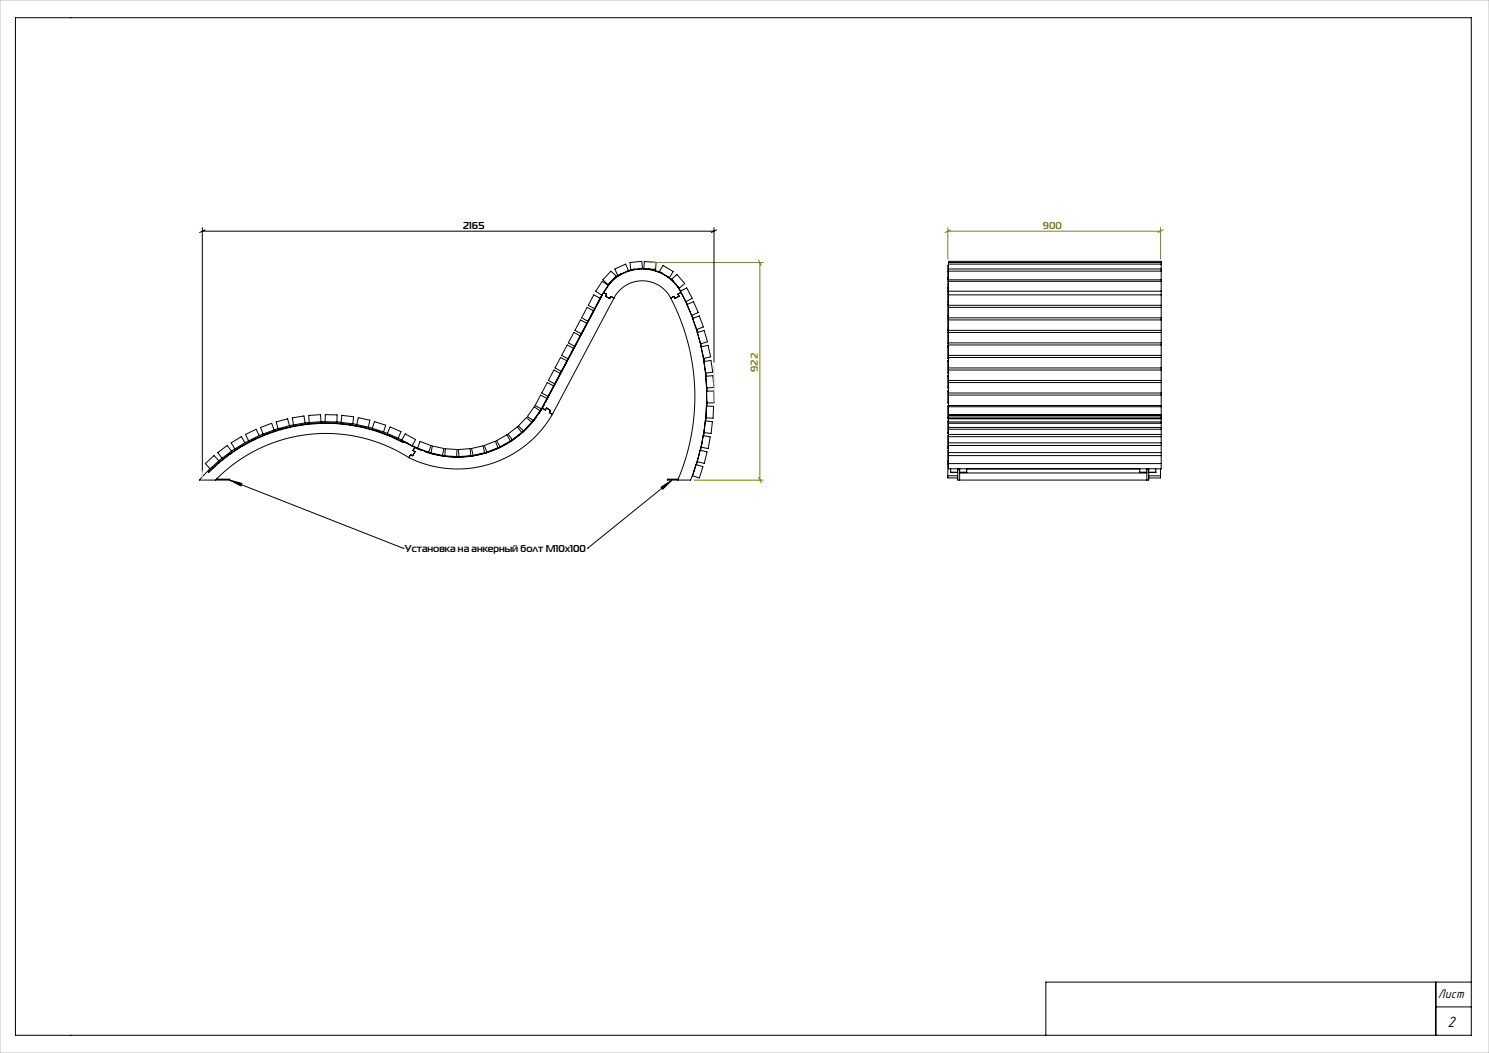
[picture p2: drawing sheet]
<svg xmlns="http://www.w3.org/2000/svg" width="420mm" height="297mm" viewBox="0 0 420 297" stroke-linecap="round" stroke-linejoin="round" font-family="sans-serif">
<defs><g id="words">
<text font-size="4.4" x="408.3" y="289.8">2</text>
<text font-size="3.7" x="405.6" y="281.4">Лист</text>
<g font-size="2.8">
<text x="130.5" y="64.7">2165</text>
<text x="114.2" y="155.7">Установка на анкерный болт М10х100</text>
</g>
<g font-size="2.8" fill="#808000">
<text x="294.1" y="64.7">900</text>
<text x="213.8" y="104.9" transform="rotate(-90 213.8 104.9)">922</text>
</g>
</g></defs>
<g fill="none" stroke="#000" stroke-width=".28">
<path d="M4.4 5h410.6v287h-410.6zM57.1 64.2v68.9M57.1 65.2h144.3M57.8 64.8l-1.5 .8M172.1 79.8l-2.4 3.4-1.7-1.1 1.9-2.7 1.6 1.1M172.1 79.8l-2.2 3.4M172.3 76.5l1.5 1.3-2.3 2.5-1.4-1.4zM173.4 78.3l.1 .1M173.4 75.9l3.1-1.4 .8 1.8-3 1.4zM173.5 78.4l-1.4 1.4M175.2 77.4l-1.5 1-1.6 1.4M175.2 77.4l-1.7 1"/>
<path d="M177 76.6l-1.8 .8M177.7 74l3.3-.3 .2 2-3.3 .3zM178.9 75.9l.1 .2M179 76.1l-2 .5M180.9 75.9l-1.9 .2M180.9 75.9l2 .1M181.6 75.8l.1-2 3.4 .2-.2 2-4-.1M182.9 76l2 .3M184.9 76.3l1.8 .8M184.9 76.3l1.8 .9M186.7 77.1l1.7 1M187 74.9l2.9 1.7-1.1 1.7-2.8-1.7z"/>
<path d="M188.4 78.1l1.6 1.2M189.4 78.7l1.6-1.3 2.1 2.6-1.5 1.3zM190 79.3l2 2.8M201.4 64.2v38M202.2 64.8l-1.6 .8M267.3 78.3h.2M267.3 76.6h.2M267.3 78.7h.2M267.5 73.7h60v58.5h-60zM267.5 74.9h-.2v14.1h.2M267.5 79.4h60M267.5 78.9h60"/>
<path d="M267.5 76.5h60M267.5 75.9h60M267.5 74.5h60M267.5 74h60M161.8 98.2l-1.8-.9-1.6 2.9 1.8 1M163.6 94.7l-1.7-.9-1.6 2.9 1.8 .9M165.5 91.2l-1.8-1-1.5 3 1.7 .9M167.4 87.6l-1.8-.9-1.5 2.9 1.7 1M169.3 84.1l-1.8-.9-1.6 2.9 1.8 .9M169.9 83.2l-15.9 30M169.9 83.2l-9.7 18M169.9 83.2l-17.2 32.4"/>
<path d="M170.3 82.6l.8 .4-.3 .6 1.2 .6 .3-.6 .9 .5M173.2 84.1l-17.4 32.8M189.2 84.1a9 9 0 0 0-16 0M189.2 84.1a60 60 0 0 1 2 51.3M191.2 80.8l1 1.8M191.9 82.1l1.8-.9 1.6 2.9-1.8 1zM192.1 82.5l-.9 .5 .3 .5-1.1 .7-.3-.6-.9 .5M192.2 82.6l1.7 3.6M192.2 82.6h.1M193.5 85.1l.4 .8M193.8 85.9l1.8-.8 1.4 3-1.9 .9zM193.9 86.2l1.5 3.7"/>
<path d="M193.9 86.2h.1M195.2 88.9l.3 .9M195.4 89.8l1.8-.7 1.2 3.1-1.9 .7zM195.4 89.9l1.3 3.8M195.4 89.9h.1M196.6 92.9l.2 .7M196.7 93.7l1 3.8M196.7 93.8l1.9-.6 1 3.2-1.9 .6zM196.8 93.6l-.1 .1M196.8 93.6v.1M197.7 97l.1 .5M197.7 97.5l.8 3.9"/>
<path d="M197.8 97.8l1.9-.4 .8 3.3-2 .4zM197.8 97.5l.1 .3M197.8 97.5h-.1M267.3 85.9h.2M267.3 85.1h.2M267.3 89.8h.2M267.3 81.3h.2M267.3 97.8h.2M267.5 96.7h60M267.5 89.1h-.2v3.8h.2M267.5 93.2h-.2v3.8h.2M267.5 97.4h-.2v3.7h.2"/>
<path d="M267.5 97.3h60M267.5 86.1h60M267.5 83.2h60M267.5 89.6h60M267.5 86.7h60M267.5 93.2h60M267.5 90.2h60M327.5 93.8h-60.2M327.5 82.1h-60.2M82.5 117.9l3.2-.6 .4 2-3.3 .5zM82.8 119.8l-1.2 .3M86.8 119.5l-3.9 .7"/>
<path d="M86.8 119.5v.2M86.8 119.7l-3.9 .5M87.2 119.2l-1.1 .1M90.6 118.9l-.2-2-3.3 .3 .1 2M90.6 118.9l-3.4 .3M90.8 119.3l4 .2zM90.8 119.3l-4 .2M90.8 119.3l-4 .4M91.7 118.9h-1.2M91.8 116.9l3.3 .1-.1 2-3.3-.1zM94.7 119.3l4 .6zM95 119l1.2 .1"/>
<path d="M96.2 119.1l3.3 .4M96.2 119.1l.2-1.9 3.3 .4-.2 1.9M98.7 119.7l3.9 .9zM99.5 119.5l1.1 .2M100.6 119.8l3.3 .7M100.6 119.8l.5-2 3.2 .7-.4 2M150 119.1l-1.5-1.4-2.3 2.4 1.5 1.4M150.3 118.8l-2.8 2.9M150.3 118.8h.1M150.4 118.9l-2.9 2.8M151.2 117.7v.1M151.2 117.8a27.5 27.5 0 0 1-31.3 9.5"/>
<path d="M152.3 115.9l-1.6-1.2-1.9 2.8 1.6 1.1M152.6 115.5l.1 .1M152.6 115.5l-2.3 3.3M152.7 115.6l-2.3 3.2M153 115.1l-1 1.5M153 115.1l.8 .5 .4-.5 1.1 .7-.3 .6 .8 .5M153.4 114.2h.1M153.5 114.2l-.5 .9M154 113.2h.1M154.3 112.4l-1.8-1-1.6 3 1.8 .9M155.8 116.9a31 31 0 0 1-40.5 12.2M156.1 108.8l-1.7-.9-1.6 2.9 1.8 1"/>
<path d="M158 105.3l-1.8-.9-1.5 2.9 1.7 .9M159.9 101.8l-1.8-1-1.5 3 1.7 .9M160.2 101.2l-7.6 14.3M198.5 101.4l.5 4M198.5 101.1l.1 .3M198.6 102l1.9-.3 .6 3.2-2 .4zM198.6 101.4l.1 .6M198.6 101.4h-.1M199 118.7l1.9 .2-.3 3.3-2-.2zM199 105.3l.3 4M199.1 106.1l2-.1 .3 3.3-2 .2zM199.1 117.3h.1"/>
<path d="M199.1 117.3l-.5 3.9M199.1 105.3h.1M199.1 105.3l.1 .8M199.1 105.3l-.1 .1M199.2 117.9l-.1 .8M199.3 114.5l2 .1-.2 3.3h-2zM199.3 109.3v4M199.3 110.3h2l.1 3.3-2 .1zM199.3 113.3l-.2 4M199.3 113.3h.1M199.4 109.3h-.1M199.4 109.5v.8"/>
<path d="M199.4 113.7v.8M267.3 110.3h.2M267.3 117.9h.2M267.3 106.1h.2M267.3 102h.2M267.5 114.4h60M267.5 111.4h60M267.5 110.8h60M267.5 107.9h60M267.5 101.7h-.2v3.6h.2M267.5 106h-.2v3.5h.2M267.5 110.3h-.2v3.4h.2"/>
<path d="M267.5 114.5h-.2v3.4h.2M267.5 118.7h-.2v3.5h.2M267.5 114.7h60M267.5 107.3h60M267.5 104.4h60M267.5 100.2h60M267.5 103.8h60M267.5 100.8h60M267.5 119.4h60M267.5 117.9h60M267.5 117.3h60M267.5 119h60"/>
<path d="M267.5 118.1h60M267.5 116.9h60M267.5 117.2h60M57.9 130.8l2.5-2.3 1.3 1.5-2.4 2.2zM58.8 133.2l3-2.7zM59.2 132.7l-.2-.2-2.7 2.9h8.5M59.8 131.8l.2 .2M61 135.1h3.8v.3M62.6 129.2l-.9 .8M64.8 135.4l3.4 1-.3 .7zM64.8 135.4l48.9 19.2M64.8 128l-3.1 2.6 3.2-2.5"/>
<path d="M64.8 128l.1 .1M65.2 124.9l2.9-1.7 1 1.7-2.8 1.7zM65.3 127.2l-2.7 2.1M65.3 127.2l-1.2-1.6-2.7 2.1 1.2 1.6M66.2 126.6l-.9 .6M68.1 125.8l.1 .2M68.1 125.8l-3.3 2.2M68.2 125.9l-3.3 2.2M70.1 124.3l-1 .6M71.7 124l-3.6 1.8M71.7 124l-3.5 2M73.1 122.9l-.9-1.8-3 1.4 .9 1.8"/>
<path d="M73.1 122.9l-3 1.4M74.2 122.4l-1.1 .5M75.3 122.3l-3.7 1.8M75.3 122.3v.2M75.3 122.5l-3.7 1.6M77.3 121.3l-3.1 1.1M77.3 121.3l-.7-1.9-3.1 1.2 .7 1.8M78.4 120.9l-1.1 .4M79.1 121.2l-3.8 1.3M79.1 121.2l-3.9 1.2M81.6 120.1l-.5-2-3.2 .9 .5 1.9M81.6 120.1l-3.2 .8"/>
<path d="M82.9 120.1l-3.9 1.1M102.6 120.5l3.8 1.1M103.9 120.5l1.1 .3M105 120.8l.6-1.9 3.2 1-.6 1.9M105 120.8l3.2 1M106.4 121.6l3.8 1.4M108.2 121.8l1.1 .4M109.3 122.3l.7-1.9 3.1 1.4-.8 1.8M109.3 122.3l3 1.3M110.1 123l3.6 1.8zM112.3 123.6l1.1 .5M114.3 122.4l2.9 1.6-.9 1.7-3-1.6z"/>
<path d="M115 125.1l-1-.4 3.5 1.8M115.3 129.1a43.5 43.5 0 0 0-54.5 6.3M116.3 125.7l1.3 .6M116.9 126.1l.1 .1M117 126.2l2 .8M117 126.2l-.5 .9 .6 .3-.7 1.2-.6-.4-.5 .9M117.6 126.5l3.8 1.2M117.6 126.3v.2M117.6 126.3l3.8 1.4M117.8 126.4l.7-1.9 3.1 1.2-.7 1.9M121.4 127.7l3.8 1M121.4 127.7l3.9 .9"/>
<path d="M121.5 127.8l.5-2 3.2 .7-.4 2M125.3 128.7l4 .2M125.3 128.6l-.1 .1M125.3 128.6l4 .2M125.5 128.6l.1-2 3.3 .2-.1 2M129.3 128.8v.1M132.8 128.5l-.2-2-3.3 .3 .2 2M133.3 128.5l-4 .3M133.3 128.5v.1M133.3 128.6l-4 .3M136.7 127.7l-.5-2-3.2 .8 .5 1.9M137.2 127.6l-3.9 .9"/>
<path d="M137.2 127.6v.1M137.2 127.7l-3.9 .9M140.5 126.3l-.8-1.9-3.1 1.3 .7 1.8M140.9 126.1l-3.7 1.5M140.9 126.1l.1 .1M140.9 126.2l-3.7 1.5M144 124.4l-1-1.8-2.9 1.7 1 1.7M144.4 124.1l-3.5 2M144.4 124.1l-3.4 2.1M147.2 122l-1.3-1.6-2.6 2 1.2 1.6M147.5 121.7l-3.1 2.4M186.5 137.4l3-1.9-2.6 2.5z"/>
<path d="M189.5 135.5l-23.7 19.1M195.8 132.8l-1 2.6h-6.5v-.3h3M195.8 132.8h.1M196.4 131l1.9 .6-1 3.2-1.9-.6zM196.7 130.2l-.2 .9M197 129h.1M197 129l-1.2 3.8M197.5 127l1.9 .5-.8 3.2-1.9-.5zM197.8 126.2l-.2 .8M197.9 125.1l.1 .1M198 125.1l-1 3.9M198.4 122.9l1.9 .3-.5 3.3-2-.3z"/>
<path d="M198.6 122l-.1 .9M198.6 121.2h.1M198.6 121.2l-.7 3.9M267.3 134.2h2.8M267.3 122h.2M267.3 130.2h.2M267.3 126.2h.2M267.5 122.9h-.2v3.6h.2M267.5 127h-.2v3.7h.2M267.5 131h-.2v3.8h2.8M267.5 127.7h60M267.5 125.6h60"/>
<path d="M267.5 130.8h60M267.5 128.5h60M267.5 120.6h60M267.5 124.9h60M267.5 123.2h60M267.5 122.5h60M267.5 121.1h60M268.1 133.2h2M268.1 132.2v1.1h2M270.1 132.2h.6M270.1 132.2v.1M270.7 135.4v-2.9h-.6v2.9h53.9v-2.9h-.5v2.9"/>
<path d="M270.7 133.2h2M270.7 133.4h52.8M272.7 132.2v1.1h-2M321.5 133.2h2M321.5 132.2v1.1h2M323.4 132.2h.6M324 133.2h2M324 134.2h3.3M326 132.2v1.1h-2M327.3 132.2v2.6h-3.3M113.7 154.6h.1M165.8 154.6h.1"/>
<path d="M405 277v15M415 277h-120v15M405 284h10"/>
</g>
<path d="M183.4 74.1h31.9M214 73.3l.7 1.5M214.3 74.1v61.3M267.3 64.2v8.9M267.3 65.2h60M268.1 64.8l-1.5 .8M327.3 64.2v8.9M328.1 64.8l-1.5 .8M195.8 135.4h19.5M214 134.6l.7 1.6" fill="none" stroke="#808000" stroke-width=".28"/>
<path d="M0 0h420v297h-420zM201.4 103.2v10.4M57.1 132.9v2.5" fill="none" stroke="#c0c0c0" stroke-width=".28"/>
<path d="M64.8 135.4l3.4 1-.3 .7zM186.5 137.4l3-1.9-2.6 2.5z" fill="#000"/>
<use href="#words"/>
</svg>
